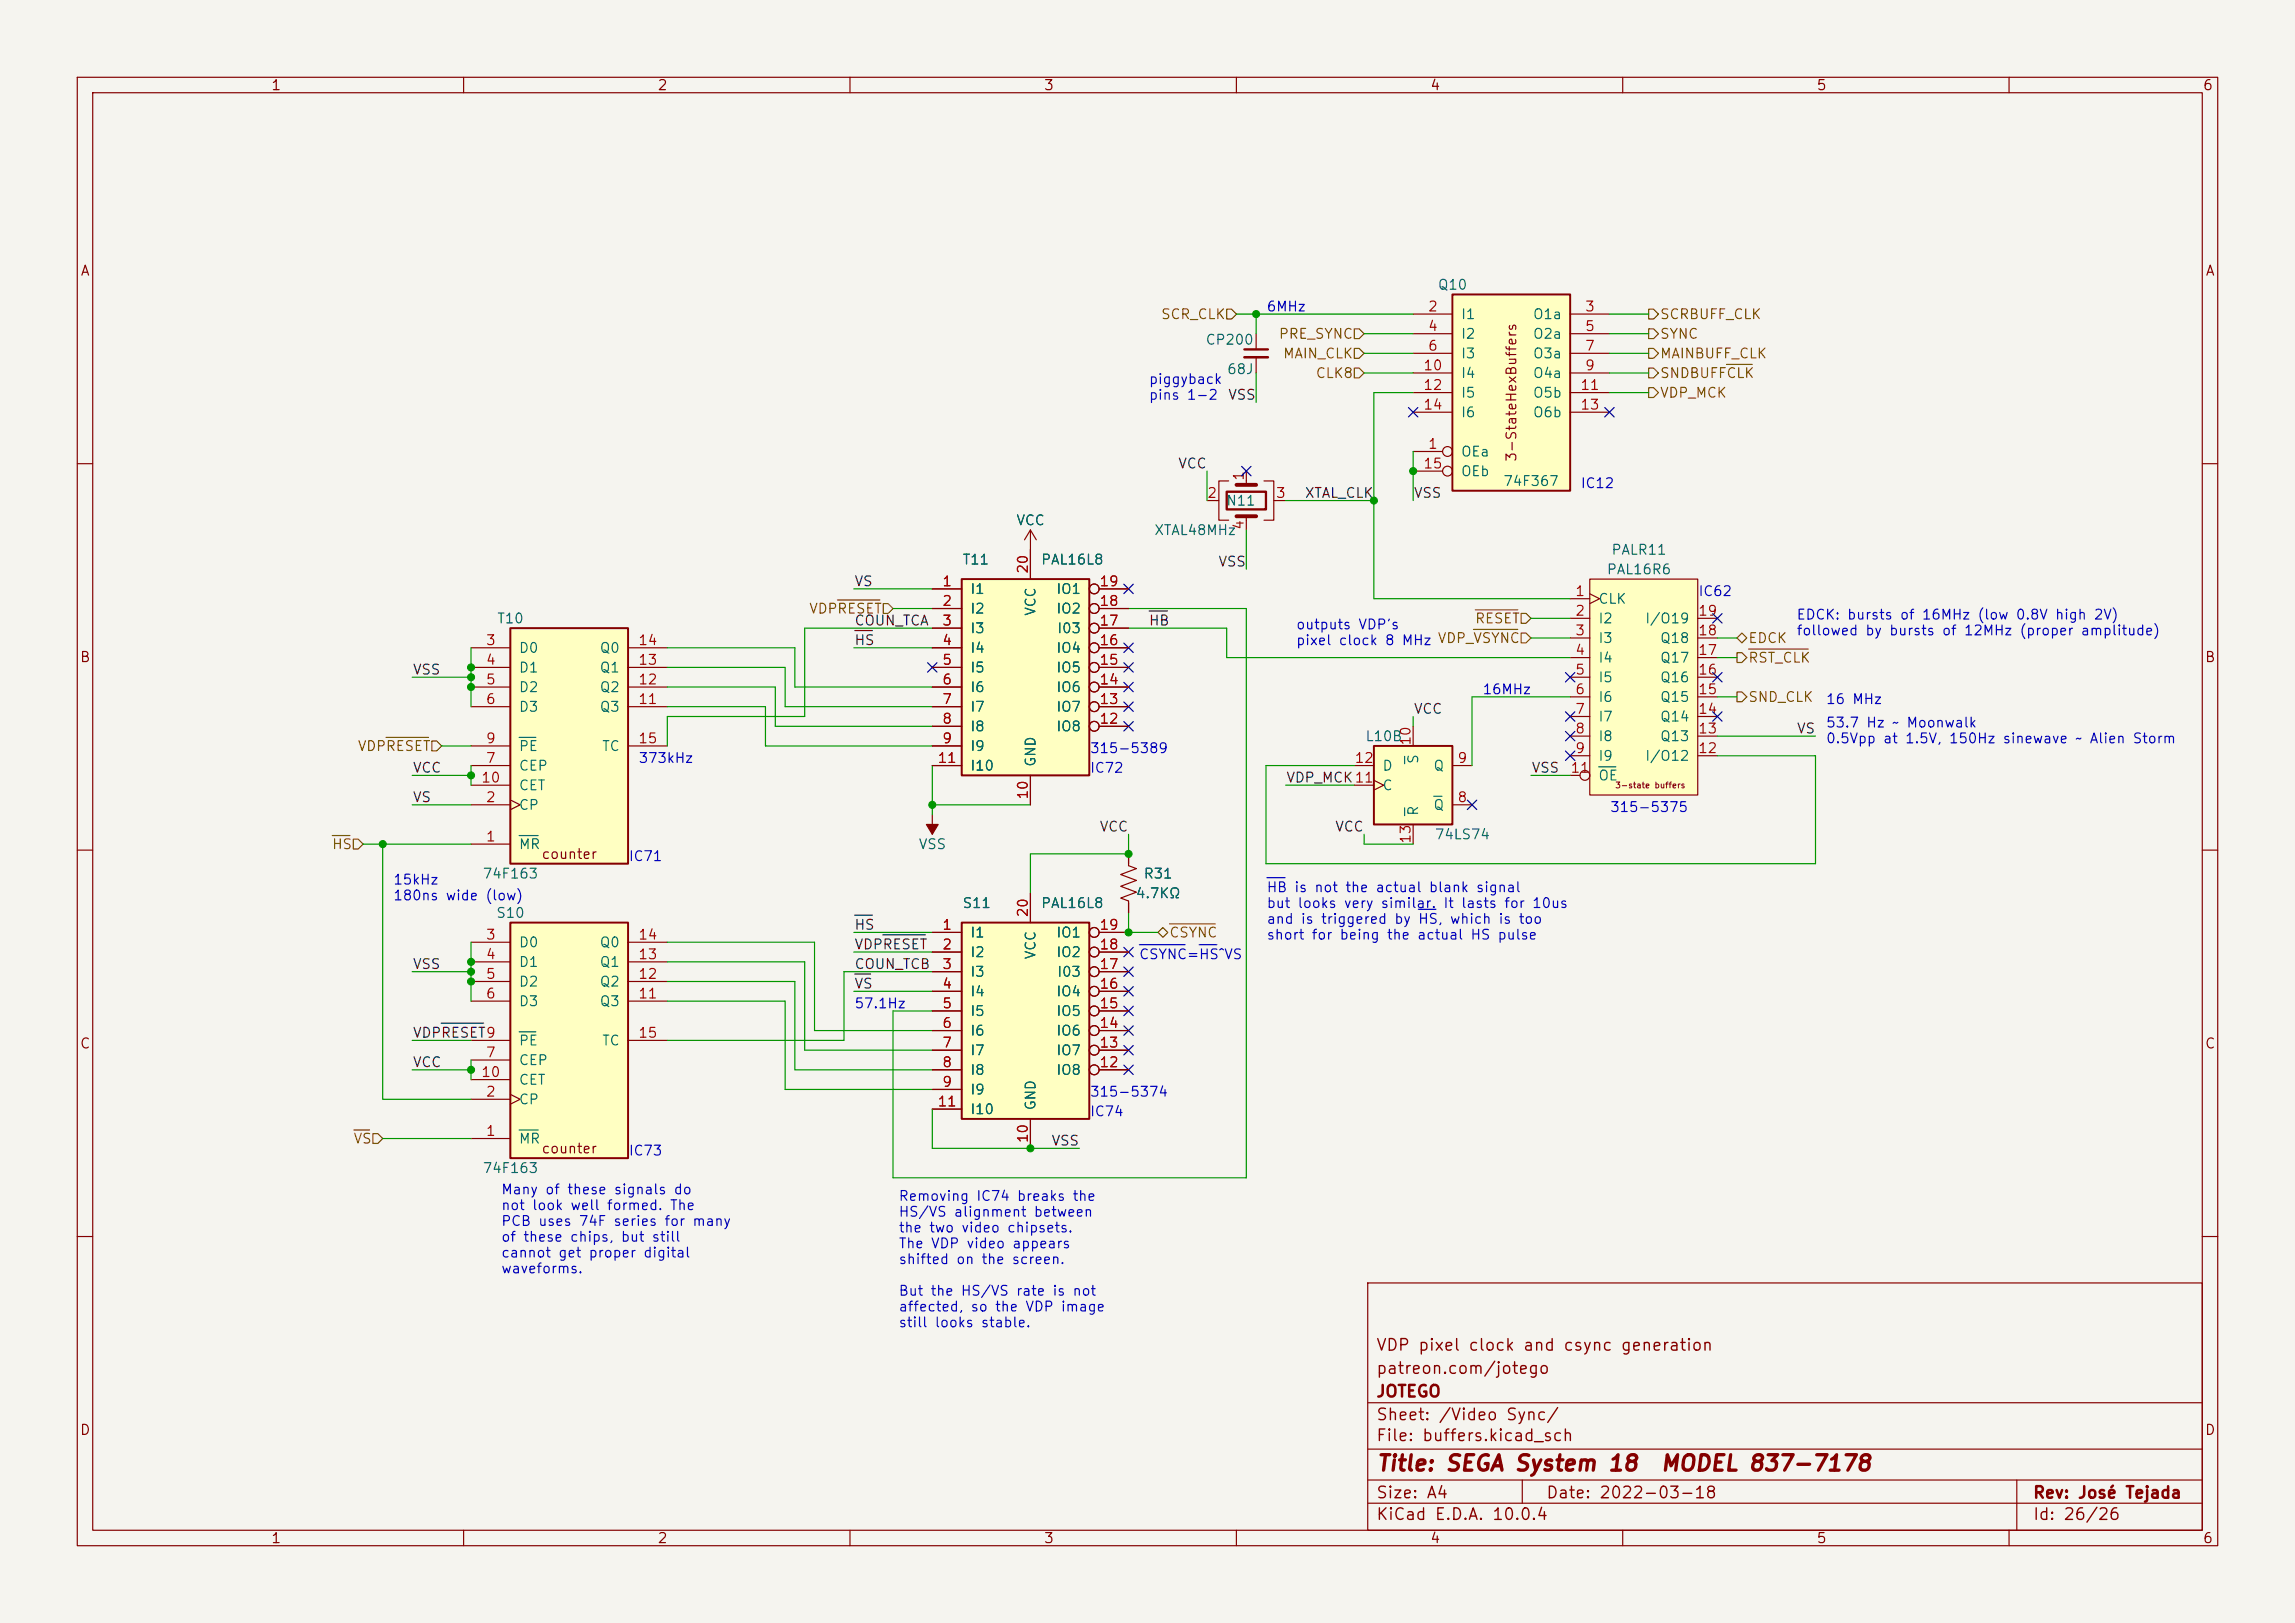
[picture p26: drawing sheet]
<svg xmlns="http://www.w3.org/2000/svg" width="297mm" height="210mm" viewBox="0 0 297 210" stroke-linecap="round" stroke-linejoin="round" font-family="sans-serif">
<defs><g id="words">
<g font-size="2" fill="#840000">
<text x="178" y="190.8">Title: SEGA System 18</text>
<text x="214.8" y="190.8">MODEL 837-7178</text>
</g>
<g font-size="1.5" fill="#840000">
<text x="178" y="178.2">patreon.com/jotego</text>
<text x="178" y="175.2">VDP pixel clock and csync generation</text>
<text x="178" y="184.2">Sheet: /Video Sync/</text>
<text x="178" y="181.2">JOTEGO</text>
<text x="178" y="186.9">File: buffers.kicad_sch</text>
<text x="178" y="197.1">KiCad E.D.A. 10.0.4</text>
<text x="178" y="194.3">Size: A4</text>
<text x="200" y="194.3">Date: 2022-03-18</text>
<text x="263" y="194.3">Rev: José Tejada</text>
<text x="263" y="197.1">Id: 26/26</text>
</g>
<g font-size="1.3" fill="#840000">
<text x="35" y="12">1</text>
<text x="85" y="12">2</text>
<text x="135" y="12">3</text>
<text x="185" y="12">4</text>
<text x="235" y="12">5</text>
<text x="285" y="12">6</text>
<text x="10.3" y="36">A</text>
<text x="285.3" y="36">A</text>
<text x="196.6" y="59.9" transform="rotate(-90 196.6 59.9)">3-StateHexBuffers</text>
<text x="10.3" y="86">B</text>
<text x="285.3" y="86">B</text>
<text x="70" y="111.5">counter</text>
<text x="10.3" y="136">C</text>
<text x="285.3" y="136">C</text>
<text x="70" y="149.6">counter</text>
<text x="10.3" y="186">D</text>
<text x="285.3" y="186">D</text>
<text x="35" y="200">1</text>
<text x="85" y="200">2</text>
<text x="135" y="200">3</text>
<text x="185" y="200">4</text>
<text x="235" y="200">5</text>
<text x="285" y="200">6</text>
</g>
<g font-size="1.3" fill="#725600">
<text x="150.2" y="41.6">SCR_CLK</text>
<text x="214.7" y="41.6">SCRBUFF_CLK</text>
<text x="165.4" y="44.2">PRE_SYNC</text>
<text x="165.9" y="46.7">MAIN_CLK</text>
<text x="214.7" y="44.2">SYNC</text>
<text x="214.7" y="46.7">MAINBUFF_CLK</text>
<text x="170.2" y="49.2">CLK8</text>
<text x="214.7" y="51.8">VDP_MCK</text>
<text x="214.7" y="49.2">SNDBUFFCLK</text>
<text x="104.6" y="79.7">VDPRESET</text>
<text x="190.8" y="81">RESET</text>
<text x="226.2" y="83.5">EDCK</text>
<text x="226.2" y="86.1">RST_CLK</text>
<text x="226.2" y="91.1">SND_CLK</text>
<text x="46.2" y="97.5">VDPRESET</text>
<text x="42.9" y="110.2">HS</text>
<text x="151.2" y="121.6">CSYNC</text>
<text x="45.7" y="148.3">VS</text>
</g>
<g font-size="1.3" fill="#0000c2">
<text x="163.8" y="40.6">6MHz</text>
<text x="148.6" y="50">piggyback</text>
<text x="148.6" y="52">pins 1-2</text>
<text x="204.5" y="63.5">IC12</text>
<text x="219.7" y="77.4">IC62</text>
<text x="167.6" y="81.8">outputs VDP's</text>
<text x="167.6" y="83.8">pixel clock 8 MHz VDP_VSYNC</text>
<text x="232.4" y="80.5">EDCK: bursts of 16MHz (low 0.8V high 2V)</text>
<text x="232.4" y="82.5">followed by bursts of 12MHz (proper amplitude)</text>
<text x="191.8" y="90.1">16MHz</text>
<text x="236.2" y="94.5">53.7 Hz ~ Moonwalk</text>
<text x="236.2" y="91.4">16 MHz</text>
<text x="82.5" y="99">373kHz</text>
<text x="141" y="97.8">315-5389</text>
<text x="141" y="100.3">IC72</text>
<text x="236.2" y="96.5">0.5Vpp at 1.5V, 150Hz sinewave ~ Alien Storm</text>
<text x="208.3" y="105.4">315-5375</text>
<text x="81.3" y="111.7">IC71</text>
<text x="50.8" y="114.8">15kHz</text>
<text x="50.8" y="116.8">180ns wide (low)</text>
<text x="163.8" y="115.8">HB is not the actual blank signal</text>
<text x="163.8" y="117.8">but looks very similar. It lasts for 10us</text>
<text x="163.8" y="119.9">and is triggered by HS, which is too</text>
<text x="147.3" y="124.4">CSYNC=HS^VS</text>
<text x="163.8" y="121.9">short for being the actual HS pulse</text>
<text x="110.5" y="130.8">57.1Hz</text>
<text x="141" y="142.2">315-5374</text>
<text x="81.3" y="149.8">IC73</text>
<text x="141" y="144.8">IC74</text>
<text x="64.8" y="154.9">Many of these signals do</text>
<text x="116.2" y="155.7">Removing IC74 breaks the</text>
<text x="64.8" y="156.9">not look well formed. The</text>
<text x="64.8" y="158.9">PCB uses 74F series for many</text>
<text x="64.8" y="161">of these chips, but still</text>
<text x="116.2" y="157.8">HS/VS alignment between</text>
<text x="116.2" y="159.8">the two video chipsets.</text>
<text x="116.2" y="161.8">The VDP video appears</text>
<text x="64.8" y="163">cannot get proper digital</text>
<text x="64.8" y="165.1">waveforms.</text>
<text x="116.2" y="163.9">shifted on the screen.</text>
<text x="116.2" y="168">But the HS/VS rate is not</text>
<text x="116.2" y="170">affected, so the VDP image</text>
<text x="116.2" y="172.1">still looks stable.</text>
</g>
<g font-size="1.3" fill="#a90000">
<text x="184.7" y="40.6">2</text>
<text x="205" y="40.6">3</text>
<text x="184.7" y="43.2">4</text>
<text x="184.7" y="45.7">6</text>
<text x="205" y="43.2">5</text>
<text x="205" y="45.7">7</text>
<text x="184.1" y="48.2">10</text>
<text x="184.1" y="50.8">12</text>
<text x="184.1" y="53.3">14</text>
<text x="204.4" y="50.8">11</text>
<text x="204.4" y="53.3">13</text>
<text x="205" y="48.2">9</text>
<text x="184.7" y="58.4">1</text>
<text x="156.1" y="64.7">2</text>
<text x="161.3" y="62.3" transform="rotate(-90 161.3 62.3)">1</text>
<text x="165" y="64.7">3</text>
<text x="184.1" y="60.9">15</text>
<text x="161.3" y="68.7" transform="rotate(-90 161.3 68.7)">4</text>
<text x="121.8" y="76.2">1</text>
<text x="133.3" y="74.3" transform="rotate(-90 133.3 74.3)">20</text>
<text x="142.2" y="76.2">19</text>
<text x="203.8" y="77.4">1</text>
<text x="62.8" y="83.8">3</text>
<text x="82.5" y="83.8">14</text>
<text x="121.8" y="78.7">2</text>
<text x="121.8" y="81.3">3</text>
<text x="121.8" y="83.8">4</text>
<text x="142.2" y="83.8">16</text>
<text x="142.2" y="81.3">17</text>
<text x="142.2" y="78.7">18</text>
<text x="203.8" y="80">2</text>
<text x="203.8" y="82.5">3</text>
<text x="219.7" y="82.5">18</text>
<text x="219.7" y="80">19</text>
<text x="62.8" y="86.3">4</text>
<text x="62.8" y="88.9">5</text>
<text x="82.5" y="88.9">12</text>
<text x="82.5" y="86.3">13</text>
<text x="121.8" y="86.3">5</text>
<text x="121.8" y="88.9">6</text>
<text x="142.2" y="88.9">14</text>
<text x="142.2" y="86.3">15</text>
<text x="203.8" y="85.1">4</text>
<text x="203.8" y="87.6">5</text>
<text x="219.7" y="87.6">16</text>
<text x="219.7" y="85.1">17</text>
<text x="62.8" y="91.4">6</text>
<text x="82.5" y="91.4">11</text>
<text x="121.8" y="91.4">7</text>
<text x="121.8" y="94">8</text>
<text x="142.2" y="94">12</text>
<text x="142.2" y="91.4">13</text>
<text x="203.8" y="90.1">6</text>
<text x="203.8" y="92.7">7</text>
<text x="203.8" y="95.2">8</text>
<text x="219.7" y="95.2">13</text>
<text x="219.7" y="92.7">14</text>
<text x="219.7" y="90.1">15</text>
<text x="62.2" y="101.6">10</text>
<text x="62.8" y="99">7</text>
<text x="62.8" y="96.5">9</text>
<text x="82.5" y="96.5">15</text>
<text x="121.2" y="99">11</text>
<text x="121.8" y="96.5">9</text>
<text x="175.2" y="99">12</text>
<text x="182.9" y="96.6" transform="rotate(-90 182.9 96.6)">10</text>
<text x="188.5" y="99">9</text>
<text x="203.2" y="100.3">11</text>
<text x="203.8" y="97.8">9</text>
<text x="219.7" y="97.8">12</text>
<text x="62.8" y="104.1">2</text>
<text x="133.3" y="103.5" transform="rotate(-90 133.3 103.5)">10</text>
<text x="188.5" y="104.1">8</text>
<text x="62.8" y="109.2">1</text>
<text x="182.9" y="109.3" transform="rotate(-90 182.9 109.3)">13</text>
<text x="133.3" y="118.8" transform="rotate(-90 133.3 118.8)">20</text>
<text x="62.8" y="121.9">3</text>
<text x="62.8" y="124.4">4</text>
<text x="82.5" y="124.4">13</text>
<text x="82.5" y="121.9">14</text>
<text x="121.8" y="120.6">1</text>
<text x="121.8" y="123.2">2</text>
<text x="121.8" y="125.7">3</text>
<text x="142.2" y="125.7">17</text>
<text x="142.2" y="123.2">18</text>
<text x="142.2" y="120.6">19</text>
<text x="62.8" y="127">5</text>
<text x="62.8" y="129.5">6</text>
<text x="82.5" y="129.5">11</text>
<text x="82.5" y="127">12</text>
<text x="121.8" y="128.2">4</text>
<text x="121.8" y="130.8">5</text>
<text x="142.2" y="130.8">15</text>
<text x="142.2" y="128.2">16</text>
<text x="62.8" y="137.1">7</text>
<text x="82.5" y="134.6">15</text>
<text x="121.8" y="133.3">6</text>
<text x="121.8" y="135.9">7</text>
<text x="142.2" y="135.9">13</text>
<text x="142.2" y="133.3">14</text>
<text x="62.2" y="139.7">10</text>
<text x="62.8" y="142.2">2</text>
<text x="121.2" y="143.5">11</text>
<text x="121.8" y="138.4">8</text>
<text x="121.8" y="140.9">9</text>
<text x="142.2" y="138.4">12</text>
<text x="62.8" y="147.3">1</text>
<text x="133.3" y="148" transform="rotate(-90 133.3 148)">10</text>
</g>
<g font-size="1.3" fill="#006464">
<text x="186" y="37.8">Q10</text>
<text x="189" y="41.6">I1</text>
<text x="198.3" y="41.6">O1a</text>
<text x="155.9" y="44.9">CP200</text>
<text x="189" y="44.2">I2</text>
<text x="189" y="46.7">I3</text>
<text x="198.3" y="44.2">O2a</text>
<text x="198.3" y="46.7">O3a</text>
<text x="158.7" y="48.7">68J</text>
<text x="189" y="49.2">I4</text>
<text x="189" y="51.8">I5</text>
<text x="198.3" y="49.2">O4a</text>
<text x="198.3" y="51.8">O5b</text>
<text x="189" y="59.4">OEa</text>
<text x="189" y="54.3">I6</text>
<text x="198.3" y="54.3">O6b</text>
<text x="158.6" y="65.7">N11</text>
<text x="189" y="61.9">OEb</text>
<text x="194.5" y="63.2">74F367</text>
<text x="131.4" y="68.3">VCC</text>
<text x="149.3" y="69.6">XTAL48MHz</text>
<text x="124.5" y="73.4">T11</text>
<text x="125.5" y="77.2">I1</text>
<text x="134.6" y="73.4">PAL16L8</text>
<text x="136.6" y="77.2">IO1</text>
<text x="207.8" y="74.6">PAL16R6</text>
<text x="208.5" y="72.1">PALR11</text>
<text x="64.2" y="81">T10</text>
<text x="125.5" y="79.7">I2</text>
<text x="125.5" y="82.3">I3</text>
<text x="134.3" y="79.8" transform="rotate(-90 134.3 79.8)">VCC</text>
<text x="136.6" y="79.7">IO2</text>
<text x="136.7" y="82.3">I03</text>
<text x="206.8" y="78.4">CLK</text>
<text x="206.8" y="81">I2</text>
<text x="206.8" y="83.5">I3</text>
<text x="212.8" y="81">I/O19</text>
<text x="214.7" y="83.5">Q18</text>
<text x="67.1" y="84.8">D0</text>
<text x="67.1" y="87.3">D1</text>
<text x="67.1" y="89.9">D2</text>
<text x="77.5" y="89.9">Q2</text>
<text x="77.5" y="87.3">Q1</text>
<text x="77.5" y="84.8">Q0</text>
<text x="125.5" y="84.8">I4</text>
<text x="125.5" y="87.3">I5</text>
<text x="125.5" y="89.9">I6</text>
<text x="136.6" y="89.9">IO6</text>
<text x="136.6" y="87.3">IO5</text>
<text x="136.6" y="84.8">IO4</text>
<text x="206.8" y="86.1">I4</text>
<text x="206.8" y="88.6">I5</text>
<text x="214.7" y="88.6">Q16</text>
<text x="214.7" y="86.1">Q17</text>
<text x="67.1" y="92.4">D3</text>
<text x="77.5" y="92.4">Q3</text>
<text x="125.5" y="92.4">I7</text>
<text x="125.5" y="95">I8</text>
<text x="136.6" y="95">IO8</text>
<text x="136.6" y="92.4">IO7</text>
<text x="206.8" y="91.1">I6</text>
<text x="206.8" y="93.7">I7</text>
<text x="214.7" y="93.7">Q14</text>
<text x="214.7" y="91.1">Q15</text>
<text x="67.1" y="100">CEP</text>
<text x="67.1" y="97.5">PE</text>
<text x="77.8" y="97.5">TC</text>
<text x="125.5" y="97.5">I9</text>
<text x="125.5" y="100">I10</text>
<text x="134.3" y="99.3" transform="rotate(-90 134.3 99.3)">GND</text>
<text x="176.6" y="96.2">L10B</text>
<text x="178.8" y="100">D</text>
<text x="183.9" y="98.9" transform="rotate(-90 183.9 98.9)">S</text>
<text x="185.4" y="100">Q</text>
<text x="206.8" y="96.2">I8</text>
<text x="206.8" y="98.8">I9</text>
<text x="206.8" y="101.3">OE</text>
<text x="212.8" y="98.8">I/O12</text>
<text x="214.7" y="96.2">Q13</text>
<text x="67.1" y="105.1">CP</text>
<text x="67.1" y="102.6">CET</text>
<text x="178.8" y="102.6">C</text>
<text x="183.9" y="105.7" transform="rotate(-90 183.9 105.7)">R</text>
<text x="185.4" y="105.1">Q</text>
<text x="67.1" y="110.2">MR</text>
<text x="118.8" y="110.2">VSS</text>
<text x="185.6" y="108.9">74LS74</text>
<text x="62.4" y="114">74F163</text>
<text x="64.1" y="119.1">S10</text>
<text x="124.5" y="117.8">S11</text>
<text x="134.6" y="117.8">PAL16L8</text>
<text x="146.9" y="116.5">4.7KΩ</text>
<text x="147.9" y="114">R31</text>
<text x="67.1" y="122.9">D0</text>
<text x="67.1" y="125.4">D1</text>
<text x="77.5" y="125.4">Q1</text>
<text x="77.5" y="122.9">Q0</text>
<text x="125.5" y="121.6">I1</text>
<text x="125.5" y="124.2">I2</text>
<text x="134.3" y="124.2" transform="rotate(-90 134.3 124.2)">VCC</text>
<text x="136.6" y="124.2">IO2</text>
<text x="136.6" y="121.6">IO1</text>
<text x="67.1" y="128">D2</text>
<text x="67.1" y="130.5">D3</text>
<text x="77.5" y="130.5">Q3</text>
<text x="77.5" y="128">Q2</text>
<text x="125.5" y="126.7">I3</text>
<text x="125.5" y="129.2">I4</text>
<text x="125.5" y="131.8">I5</text>
<text x="136.6" y="131.8">IO5</text>
<text x="136.6" y="129.2">IO4</text>
<text x="136.7" y="126.7">I03</text>
<text x="67.1" y="135.6">PE</text>
<text x="77.8" y="135.6">TC</text>
<text x="125.5" y="134.3">I6</text>
<text x="125.5" y="136.9">I7</text>
<text x="136.6" y="136.9">IO7</text>
<text x="136.6" y="134.3">IO6</text>
<text x="67.1" y="143.2">CP</text>
<text x="67.1" y="138.1">CEP</text>
<text x="67.1" y="140.7">CET</text>
<text x="125.5" y="139.4">I8</text>
<text x="125.5" y="141.9">I9</text>
<text x="134.3" y="143.8" transform="rotate(-90 134.3 143.8)">GND</text>
<text x="136.6" y="139.4">IO8</text>
<text x="67.1" y="148.3">MR</text>
<text x="125.5" y="144.5">I10</text>
<text x="62.4" y="152.1">74F163</text>
</g>
<g font-size="1.3" fill="#0f0f0f">
<text x="158.8" y="52">VSS</text>
<text x="152.4" y="60.9">VCC</text>
<text x="168.8" y="64.7">XTAL_CLK</text>
<text x="182.9" y="64.7">VSS</text>
<text x="110.5" y="76.2">VS</text>
<text x="157.6" y="73.6">VSS</text>
<text x="110.5" y="81.2">COUN_TCA</text>
<text x="110.5" y="83.8">HS</text>
<text x="148.6" y="81.2">HB</text>
<text x="53.3" y="87.6">VSS</text>
<text x="182.9" y="92.7">VCC</text>
<text x="232.4" y="95.2">VS</text>
<text x="53.3" y="100.3">VCC</text>
<text x="166.4" y="101.6">VDP_MCK11</text>
<text x="198.1" y="100.3">VSS</text>
<text x="53.3" y="104.1">VS</text>
<text x="142.2" y="107.9">VCC</text>
<text x="172.7" y="107.9">VCC</text>
<text x="53.3" y="125.7">VSS</text>
<text x="110.5" y="123.2">VDPRESET</text>
<text x="110.5" y="125.7">COUN_TCB</text>
<text x="110.5" y="120.6">HS</text>
<text x="110.5" y="128.2">VS</text>
<text x="53.3" y="134.6">VDPRESET9</text>
<text x="53.3" y="138.4">VCC</text>
<text x="136" y="148.6">VSS</text>
</g>
<text font-size=".8" fill="#840000" x="209" y="102.2">3-state buffers</text>
</g></defs>
<path d="M0 0h297v210h-297z" fill="#f5f4ef" stroke="#f5f4ef" stroke-width=".13"/>
<g fill="none" stroke="#840000" stroke-width=".15">
<path d="M10 10h277v190h-277zM12 12h273v186h-273zM60 10v2M110 10v2M160 10v2M210 10v2M260 10v2M10 60h2M285 60h2M10 110h2M285 110h2M10 160h2"/>
<path d="M177 166h108v32h-108zM285 160h2M60 198v2M110 198v2M160 198v2M177 194.5h108M177 191.5h108M177 187.5h108M177 181.5h108M197 191.5v3M210 198v2M260 198v2"/>
<path d="M261 191.5v6.5"/>
</g>
<path d="M177.8 96.5h10.2v10.2h-10.2z" fill="#ffffc2"/>
<path d="M177.8 96.5h10.2v10.2h-10.2z" fill="none" stroke="#840000" stroke-width=".25"/>
<path d="M175.3 99.1h2.5M182.9 94v2.5M188 99.1h2.5M175.3 101.6h2.5M177.8 101l1.3 .6-1.3 .6M182.9 106.7v2.5M188 104.1h2.5" fill="none" stroke="#840000" stroke-width=".15"/>
<path d="M181.8 97.9v.9M181.8 104.5v1M185.5 103h1.1" fill="none" stroke="#006464" stroke-width=".15"/>
<path d="M205.7 74.9h14v28h-14z" fill="#ffffc2"/>
<g fill="none" stroke="#840000" stroke-width=".15">
<path d="M203.2 77.5h2.5M205.7 74.9h14v28h-14zM205.7 76.8l1.3 .7-1.3 .6M203.2 80h2.5M203.2 82.6h2.5M203.2 85.1h2.5M203.2 87.6h2.5M203.2 90.2h2.5M203.2 92.7h2.5M203.2 95.3h2.5M203.2 97.8h2.5M219.7 80h2.5"/>
<path d="M219.7 82.6h2.5M219.7 85.1h2.5M219.7 87.6h2.5M219.7 90.2h2.5M219.7 92.7h2.5M219.7 95.3h2.5M219.7 97.8h2.5M146 110.5v1.5l1.1 .4-2.1 .8 2.1 .7-2.1 .8 2.1 .7-2.1 .8 1 .4v1.5M203.2 100.3h1.3"/>
<circle cx="205.1" cy="100.3" r=".63"/>
</g>
<path d="M206.9 99.2h2.2" fill="none" stroke="#006464" stroke-width=".15"/>
<path d="M188 38.1h15.2v25.4h-15.2z" fill="#ffffc2"/>
<path d="M188 38.1h15.2v25.4h-15.2z" fill="none" stroke="#840000" stroke-width=".25"/>
<g fill="none" stroke="#840000" stroke-width=".15">
<path d="M162.6 43.2v2M162.6 46.2v2.1M182.9 58.4h3.8M182.9 40.6h5.1M182.9 43.2h5.1M182.9 45.7h5.1M182.9 48.3h5.1M182.9 50.8h5.1M182.9 53.3h5.1M203.2 40.6h5.1M203.2 43.2h5.1M203.2 45.7h5.1"/>
<path d="M203.2 48.3h5.1M203.2 50.8h5.1M203.2 53.3h5.1M182.9 61h3.8"/>
<circle cx="187.3" cy="58.4" r=".63"/>
<circle cx="187.3" cy="61" r=".63"/>
</g>
<path d="M161 45.2h3.1" fill="none" stroke="#840000" stroke-width=".3"/>
<path d="M161 46.2h3.1" fill="none" stroke="#840000" stroke-width=".33"/>
<path d="M124.5 119.4h16.5v25.4h-16.5z" fill="#ffffc2"/>
<path d="M124.5 119.4h16.5v25.4h-16.5z" fill="none" stroke="#840000" stroke-width=".25"/>
<g fill="none" stroke="#840000" stroke-width=".15">
<path d="M156.2 64.8h1.5M159 62.2h-1.3v5.1h1.3M161.3 61v1.7M161.3 66.8v1.8M163.6 62.2h1.2v5.1h-1.2M164.8 64.8h1.6M133.3 115.6v3.8M120.6 120.7h3.9M120.6 123.2h3.9M120.6 125.7h3.9M120.6 128.3h3.9M120.6 130.8h3.9"/>
<path d="M120.6 133.4h3.9M120.6 135.9h3.9M120.6 138.4h3.9M142.2 120.7h3.8M142.2 123.2h3.8M142.2 125.7h3.8M142.2 128.3h3.8M142.2 130.8h3.8M142.2 133.4h3.8M142.2 135.9h3.8M142.2 138.4h3.8M120.6 141h3.9"/>
<path d="M120.6 143.5h3.9M133.3 144.8v3.8"/>
<circle cx="141.6" cy="123.2" r=".63"/>
<circle cx="141.6" cy="120.6" r=".63"/>
<circle cx="141.6" cy="125.7" r=".63"/>
<circle cx="141.6" cy="130.8" r=".63"/>
<circle cx="141.6" cy="135.9" r=".63"/>
<circle cx="141.6" cy="133.3" r=".63"/>
<circle cx="141.6" cy="138.4" r=".63"/>
<circle cx="141.6" cy="128.3" r=".63"/>
</g>
<path d="M160 62.7h2.6M160 66.8h2.6" fill="none" stroke="#840000" stroke-width=".51"/>
<path d="M158.7 63.6h5.1v2.3h-5.1z" fill="none" stroke="#840000" stroke-width=".3"/>
<path d="M66 119.4h15.3v30.5h-15.3z" fill="#ffffc2"/>
<path d="M66 119.4h15.3v30.5h-15.3z" fill="none" stroke="#840000" stroke-width=".25"/>
<g fill="none" stroke="#840000" stroke-width=".15">
<path d="M61 121.9h5M61 124.5h5M61 127h5M61 129.5h5M61 137.2h5M61 134.6h5M61 139.7h5M81.3 121.9h5.1M81.3 124.5h5.1M81.3 127h5.1M81.3 129.5h5.1M81.3 134.6h5.1"/>
<path d="M61 147.3h5M61 142.2h5M66 141.6l1.3 .6-1.3 .7"/>
</g>
<path d="M67.2 133.5h2.1M67.2 146.2h2.5" fill="none" stroke="#006464" stroke-width=".15"/>
<path d="M66 81.3h15.3v30.5h-15.3z" fill="#ffffc2"/>
<path d="M66 81.3h15.3v30.5h-15.3z" fill="none" stroke="#840000" stroke-width=".25"/>
<g fill="none" stroke="#840000" stroke-width=".15">
<path d="M133.3 68.6l-.7 1.3M133.3 68.6l.8 1.3M133.3 68.6v2.5M61 83.8h5M61 86.4h5M61 88.9h5M61 91.4h5M61 99.1h5M61 96.5h5M81.3 83.8h5.1M81.3 86.4h5.1M81.3 88.9h5.1"/>
<path d="M81.3 91.4h5.1M81.3 96.5h5.1M61 109.2h5M61 104.1h5M61 101.6h5M66 103.5l1.3 .6-1.3 .7M120.6 105.4v2.6"/>
</g>
<path d="M67.2 95.4h2.1M67.2 108.1h2.5" fill="none" stroke="#006464" stroke-width=".15"/>
<path d="M119.9 106.7h1.5l-.8 1.3z" fill="#840000" stroke="#840000" stroke-width=".15"/>
<path d="M124.5 74.9h16.5v25.4h-16.5z" fill="#ffffc2"/>
<path d="M124.5 74.9h16.5v25.4h-16.5z" fill="none" stroke="#840000" stroke-width=".25"/>
<g fill="none" stroke="#840000" stroke-width=".15">
<path d="M120.6 76.2h3.9M120.6 78.7h3.9M133.3 71.1v3.8M142.2 76.2h3.8M142.2 78.7h3.8M120.6 81.3h3.9M120.6 83.8h3.9M120.6 86.4h3.9M120.6 88.9h3.9M120.6 91.4h3.9M120.6 94h3.9M120.6 96.5h3.9"/>
<path d="M120.6 99.1h3.9M142.2 81.3h3.8M142.2 83.8h3.8M142.2 86.4h3.8M142.2 88.9h3.8M142.2 91.4h3.8M142.2 94h3.8M133.3 100.3v3.8M133.3 115.6v3.8M146 110.5v1.3M146 116.8v1.3M120.6 120.7h3.9"/>
<path d="M120.6 123.2h3.9M120.6 125.7h3.9M120.6 128.3h3.9M120.6 130.8h3.9M120.6 133.4h3.9M120.6 135.9h3.9M120.6 138.4h3.9M142.2 120.7h3.8M142.2 123.2h3.8M142.2 125.7h3.8M142.2 128.3h3.8M142.2 130.8h3.8"/>
<path d="M142.2 133.4h3.8M142.2 135.9h3.8M142.2 138.4h3.8M120.6 141h3.9M120.6 143.5h3.9M133.3 144.8v3.8"/>
<circle cx="141.6" cy="78.7" r=".63"/>
<circle cx="141.6" cy="76.2" r=".63"/>
<circle cx="141.6" cy="88.9" r=".63"/>
<circle cx="141.6" cy="94" r=".63"/>
<circle cx="141.6" cy="91.4" r=".63"/>
<circle cx="141.6" cy="83.8" r=".63"/>
<circle cx="141.6" cy="81.3" r=".63"/>
<circle cx="141.6" cy="86.4" r=".63"/>
<circle cx="141.6" cy="123.2" r=".63"/>
<circle cx="141.6" cy="120.6" r=".63"/>
<circle cx="141.6" cy="125.7" r=".63"/>
<circle cx="141.6" cy="130.8" r=".63"/>
<circle cx="141.6" cy="135.9" r=".63"/>
<circle cx="141.6" cy="133.3" r=".63"/>
<circle cx="141.6" cy="138.4" r=".63"/>
<circle cx="141.6" cy="128.3" r=".63"/>
</g>
<g fill="none" stroke="#725600" stroke-width=".15">
<path d="M158.7 40h.7l.6 .6-.6 .7h-.7zM175.3 45.1h.6l.6 .6-.6 .7h-.6zM175.3 47.6h.6l.6 .7-.6 .6h-.6zM175.3 42.5h.6l.6 .7-.6 .6h-.6zM213.4 42.5h.6l.6 .7-.6 .6h-.6zM213.4 50.2h.6l.6 .6-.6 .6h-.6zM213.4 40h.6l.6 .6-.6 .7h-.6zM213.4 45.1h.6l.6 .6-.6 .7h-.6zM213.4 47.6h.6l.6 .7-.6 .6h-.6zM223.4 47.2h3.4M108.4 77.6h5.5M114.3 78.1h.6l.7 .6-.7 .7h-.6z"/>
<path d="M190.9 78.9h5.5M196.8 79.4h.7l.6 .6-.6 .6h-.7zM50 95.4h5.4M55.9 95.9h.6l.6 .6-.6 .7h-.6zM190.7 81.4h5.7M196.8 81.9h.7l.6 .7-.6 .6h-.7zM224.8 89.5h.6l.7 .7-.7 .6h-.6zM224.8 82.6l.6-.7 .7 .7-.7 .6zM224.8 84.5h.6l.7 .6-.7 .6h-.6zM226.3 84h7.7M43 108.1h2.3M45.7 108.6h.7l.6 .6-.6 .7h-.7z"/>
<path d="M151.4 119.5h5.9M149.9 120.7l.6-.7 .6 .7-.6 .6zM45.8 146.2h2M48.3 146.7h.6l.6 .6-.6 .7h-.6z"/>
</g>
<path d="M148.7 79.1h2.4M110.6 81.6h2.3M110.6 118.4h2.3M57.1 132.4h5.5M110.6 126h2.1M114.2 121h5.5" fill="none" stroke="#0f0f0f" stroke-width=".15"/>
<g fill="none" stroke="#009600" stroke-width=".15">
<path d="M160 40.6h22.9M162.6 40.6v2.6M162.6 48.3v3.8M176.5 45.7h6.4M176.5 48.3h6.4M176.5 43.2h6.4M182.9 50.8h-5.1v26.7h25.4M182.9 58.4v6.4M208.3 45.7h5.1M208.3 50.8h5.1M208.3 40.6h5.1M208.3 48.3h5.1"/>
<path d="M208.3 43.2h5.1M110.5 76.2h10.1M115.6 78.7h5M146 78.7h15.3v73.7h-45.7v-21.6h5M156.2 61v3.8M161.3 68.6v5.1M166.4 64.8h11.4M53.3 87.6h7.7M57.1 96.5h3.9M61 83.8v7.6M61 99.1v2.5M86.4 83.8h16.5v5.1h17.7"/>
<path d="M86.4 86.4h15.2v5h19M86.4 91.4h12.7v5.1h21.5M86.4 88.9h13.9v5.1h20.3M110.5 83.8h10.1M120.6 81.3h-16.5v11.4h-17.7v3.8M120.6 99.1v6.3M146 81.3h12.7v3.8h44.5M182.9 92.7v1.3M198.1 80h5.1M198.1 82.6h5.1M203.2 90.2h-12.7v8.9M222.2 85.1h2.6"/>
<path d="M222.2 97.8h12.7v14h-71.1v-12.7h11.5M222.2 82.6h2.6M222.2 90.2h2.6M222.2 95.3h12.7M47 109.2h14M49.5 109.2v33h11.5M53.3 100.3h7.7M53.3 104.1h7.7M120.6 104.1h12.7M146 118.1v2.6h3.9M146 108v2.5h-12.7v5.1M166.4 101.6h8.9"/>
<path d="M176.5 108v1.2h6.4M198.1 100.3h5.1M53.3 125.7h7.7M53.3 134.6h7.7M53.3 138.4h7.7M61 121.9v7.6M61 137.2v2.5M86.4 124.5h17.7v11.4h16.5M86.4 127h16.5v11.4h17.7M86.4 121.9h19v11.5h15.2M86.4 129.5h15.2v11.5h19M110.5 120.7h10.1"/>
<path d="M110.5 128.3h10.1M110.5 123.2h10.1M120.6 125.7h-11.4v8.9h-22.8M49.5 147.3h11.5M120.6 143.5v5.1h19.1"/>
</g>
<g fill="none" stroke="#000084" stroke-width=".15">
<path d="M182.3 52.7l1.2 1.2M183.5 52.7l-1.2 1.2M207.7 52.7l1.2 1.2M208.9 52.7l-1.2 1.2M145.4 75.6l1.3 1.2M146.7 75.6l-1.3 1.2M160.7 60.4l1.2 1.2M161.9 60.4l-1.2 1.2M221.6 79.4l1.3 1.2M222.9 79.4l-1.3 1.2M120 85.8l1.3 1.2M121.3 85.8l-1.3 1.2"/>
<path d="M145.4 83.2l1.3 1.2M145.4 85.8l1.3 1.2M145.4 88.3l1.3 1.2M145.4 93.4l1.3 1.2M145.4 90.8l1.3 1.2M146.7 83.2l-1.3 1.2M146.7 85.8l-1.3 1.2M146.7 88.3l-1.3 1.2M146.7 93.4l-1.3 1.2M146.7 90.8l-1.3 1.2M202.6 97.2l1.2 1.2M202.6 94.6l1.2 1.3"/>
<path d="M202.6 92.1l1.2 1.2M202.6 87l1.2 1.2M203.8 97.2l-1.2 1.2M203.8 94.6l-1.2 1.3M203.8 92.1l-1.2 1.2M203.8 87l-1.2 1.2M221.6 92.1l1.3 1.2M221.6 87l1.3 1.2M222.9 92.1l-1.3 1.2M222.9 87l-1.3 1.2M189.9 103.5l1.2 1.2M191.1 103.5l-1.2 1.2"/>
<path d="M145.4 125.1l1.3 1.2M145.4 132.7l1.3 1.3M145.4 130.2l1.3 1.2M145.4 127.7l1.3 1.2M145.4 135.3l1.3 1.2M145.4 137.8l1.3 1.2M145.4 122.6l1.3 1.2M146.7 125.1l-1.3 1.2M146.7 132.7l-1.3 1.3M146.7 130.2l-1.3 1.2M146.7 127.7l-1.3 1.2M146.7 135.3l-1.3 1.2"/>
<path d="M146.7 137.8l-1.3 1.2M146.7 122.6l-1.3 1.2"/>
</g>
<path d="M164 113.6h2.3M183.6 117.7h2.2M147.4 122.2h6M155.2 122.2h2.3" fill="none" stroke="#0000c2" stroke-width=".15"/>
<g fill="#009600" stroke="#009600" stroke-width=".13">
<circle cx="133.3" cy="148.6" r=".46"/>
<circle cx="146" cy="120.7" r=".46"/>
<circle cx="146" cy="110.5" r=".46"/>
<circle cx="61" cy="127" r=".46"/>
<circle cx="49.5" cy="109.2" r=".46"/>
<circle cx="61" cy="138.4" r=".46"/>
<circle cx="61" cy="124.5" r=".46"/>
<circle cx="61" cy="125.7" r=".46"/>
<circle cx="61" cy="86.4" r=".46"/>
<circle cx="61" cy="100.3" r=".46"/>
<circle cx="61" cy="87.6" r=".46"/>
<circle cx="61" cy="88.9" r=".46"/>
<circle cx="120.6" cy="104.1" r=".46"/>
<circle cx="177.8" cy="64.8" r=".46"/>
<circle cx="182.9" cy="61" r=".46"/>
<circle cx="162.6" cy="40.6" r=".46"/>
</g>
<use href="#words"/>
</svg>
